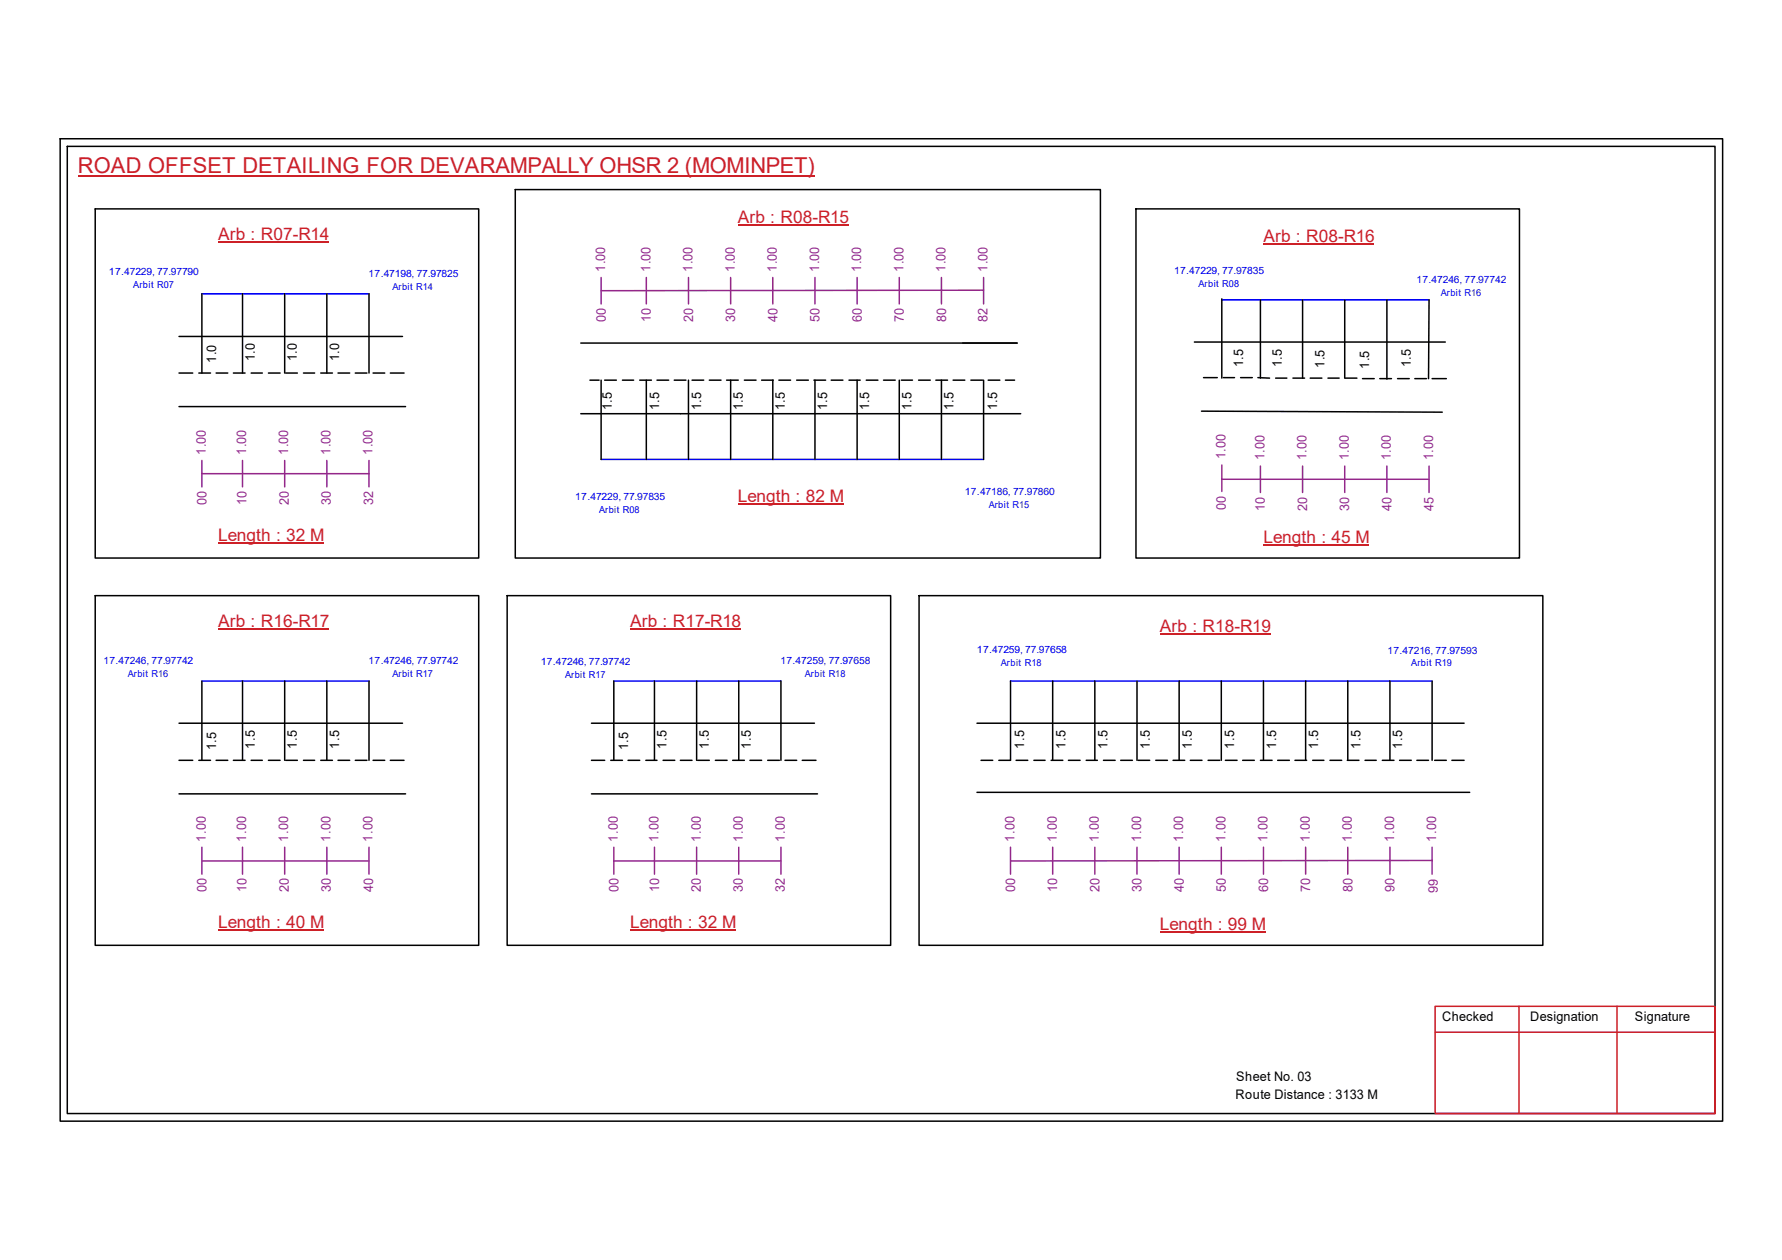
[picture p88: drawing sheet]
<svg xmlns="http://www.w3.org/2000/svg" width="297mm" height="210mm" viewBox="0 0 297 210" stroke-linecap="round" stroke-linejoin="round" font-family="sans-serif">
<defs><g id="words">
<text font-size="3.6" fill="#cd2027" x="13" y="28.9">ROAD OFFSET DETAILING FOR DEVARAMPALLY OHSR 2 (MOMINPET)</text>
<g font-size="2.9" fill="#cd2027">
<text x="36.4" y="40">Arb : R07-R14</text>
<text x="123" y="37.2">Arb : R08-R15</text>
<text x="210.6" y="40.3">Arb : R08-R16</text>
<text x="123" y="83.7">Length : 82 M</text>
<text x="36.4" y="90.1">Length : 32 M</text>
<text x="210.6" y="90.4">Length : 45 M</text>
<text x="36.4" y="104.5">Arb : R16-R17</text>
<text x="105" y="104.5">Arb : R17-R18</text>
<text x="193.3" y="105.2">Arb : R18-R19</text>
<text x="36.4" y="154.6">Length : 40 M</text>
<text x="105" y="154.6">Length : 32 M</text>
<text x="193.3" y="154.9">Length : 99 M</text>
</g>
<g font-size="2.2" fill="#93278f">
<text x="100.9" y="45.3" transform="rotate(-90 100.9 45.3)">1.00</text>
<text x="108.4" y="45.3" transform="rotate(-90 108.4 45.3)">1.00</text>
<text x="115.4" y="45.3" transform="rotate(-90 115.4 45.3)">1.00</text>
<text x="122.5" y="45.3" transform="rotate(-90 122.5 45.3)">1.00</text>
<text x="129.5" y="45.3" transform="rotate(-90 129.5 45.3)">1.00</text>
<text x="136.5" y="45.3" transform="rotate(-90 136.5 45.3)">1.00</text>
<text x="143.5" y="45.3" transform="rotate(-90 143.5 45.3)">1.00</text>
<text x="150.6" y="45.3" transform="rotate(-90 150.6 45.3)">1.00</text>
<text x="157.6" y="45.3" transform="rotate(-90 157.6 45.3)">1.00</text>
<text x="164.6" y="45.3" transform="rotate(-90 164.6 45.3)">1.00</text>
<text x="101" y="53.7" transform="rotate(-90 101 53.7)">00</text>
<text x="108.5" y="53.7" transform="rotate(-90 108.5 53.7)">10</text>
<text x="115.5" y="53.7" transform="rotate(-90 115.5 53.7)">20</text>
<text x="122.6" y="53.7" transform="rotate(-90 122.6 53.7)">30</text>
<text x="129.6" y="53.7" transform="rotate(-90 129.6 53.7)">40</text>
<text x="136.6" y="53.7" transform="rotate(-90 136.6 53.7)">50</text>
<text x="143.6" y="53.7" transform="rotate(-90 143.6 53.7)">60</text>
<text x="150.7" y="53.7" transform="rotate(-90 150.7 53.7)">70</text>
<text x="157.7" y="53.7" transform="rotate(-90 157.7 53.7)">80</text>
<text x="164.6" y="53.7" transform="rotate(-90 164.6 53.7)">82</text>
<text x="34.3" y="75.8" transform="rotate(-90 34.3 75.8)">1.00</text>
<text x="41" y="75.8" transform="rotate(-90 41 75.8)">1.00</text>
<text x="48" y="75.8" transform="rotate(-90 48 75.8)">1.00</text>
<text x="55.1" y="75.8" transform="rotate(-90 55.1 75.8)">1.00</text>
<text x="62.1" y="75.8" transform="rotate(-90 62.1 75.8)">1.00</text>
<text x="204.3" y="76.5" transform="rotate(-90 204.3 76.5)">1.00</text>
<text x="210.8" y="76.7" transform="rotate(-90 210.8 76.7)">1.00</text>
<text x="217.8" y="76.7" transform="rotate(-90 217.8 76.7)">1.00</text>
<text x="224.8" y="76.7" transform="rotate(-90 224.8 76.7)">1.00</text>
<text x="231.9" y="76.7" transform="rotate(-90 231.9 76.7)">1.00</text>
<text x="238.9" y="76.7" transform="rotate(-90 238.9 76.7)">1.00</text>
<text x="34.4" y="84.2" transform="rotate(-90 34.4 84.2)">00</text>
<text x="41.1" y="84.2" transform="rotate(-90 41.1 84.2)">10</text>
<text x="48.1" y="84.2" transform="rotate(-90 48.1 84.2)">20</text>
<text x="55.2" y="84.2" transform="rotate(-90 55.2 84.2)">30</text>
<text x="62.2" y="84.2" transform="rotate(-90 62.2 84.2)">32</text>
<text x="204.3" y="84.9" transform="rotate(-90 204.3 84.9)">00</text>
<text x="210.9" y="85.2" transform="rotate(-90 210.9 85.2)">10</text>
<text x="217.9" y="85.2" transform="rotate(-90 217.9 85.2)">20</text>
<text x="224.9" y="85.2" transform="rotate(-90 224.9 85.2)">30</text>
<text x="231.9" y="85.2" transform="rotate(-90 231.9 85.2)">40</text>
<text x="239" y="85.2" transform="rotate(-90 239 85.2)">45</text>
<text x="34.3" y="140.2" transform="rotate(-90 34.3 140.2)">1.00</text>
<text x="41" y="140.2" transform="rotate(-90 41 140.2)">1.00</text>
<text x="48" y="140.2" transform="rotate(-90 48 140.2)">1.00</text>
<text x="55.1" y="140.2" transform="rotate(-90 55.1 140.2)">1.00</text>
<text x="62.1" y="140.2" transform="rotate(-90 62.1 140.2)">1.00</text>
<text x="103" y="140.2" transform="rotate(-90 103 140.2)">1.00</text>
<text x="109.8" y="140.2" transform="rotate(-90 109.8 140.2)">1.00</text>
<text x="116.8" y="140.2" transform="rotate(-90 116.8 140.2)">1.00</text>
<text x="123.8" y="140.2" transform="rotate(-90 123.8 140.2)">1.00</text>
<text x="130.8" y="140.2" transform="rotate(-90 130.8 140.2)">1.00</text>
<text x="169.1" y="140.2" transform="rotate(-90 169.1 140.2)">1.00</text>
<text x="176.1" y="140.2" transform="rotate(-90 176.1 140.2)">1.00</text>
<text x="183.2" y="140.2" transform="rotate(-90 183.2 140.2)">1.00</text>
<text x="190.2" y="140.2" transform="rotate(-90 190.2 140.2)">1.00</text>
<text x="197.2" y="140.2" transform="rotate(-90 197.2 140.2)">1.00</text>
<text x="204.3" y="140.2" transform="rotate(-90 204.3 140.2)">1.00</text>
<text x="211.3" y="140.2" transform="rotate(-90 211.3 140.2)">1.00</text>
<text x="218.3" y="140.2" transform="rotate(-90 218.3 140.2)">1.00</text>
<text x="225.3" y="140.2" transform="rotate(-90 225.3 140.2)">1.00</text>
<text x="232.4" y="140.2" transform="rotate(-90 232.4 140.2)">1.00</text>
<text x="239.4" y="140.2" transform="rotate(-90 239.4 140.2)">1.00</text>
<text x="34.4" y="148.7" transform="rotate(-90 34.4 148.7)">00</text>
<text x="41.1" y="148.7" transform="rotate(-90 41.1 148.7)">10</text>
<text x="48.1" y="148.7" transform="rotate(-90 48.1 148.7)">20</text>
<text x="55.2" y="148.7" transform="rotate(-90 55.2 148.7)">30</text>
<text x="62.2" y="148.7" transform="rotate(-90 62.2 148.7)">40</text>
<text x="103.1" y="148.7" transform="rotate(-90 103.1 148.7)">00</text>
<text x="109.9" y="148.7" transform="rotate(-90 109.9 148.7)">10</text>
<text x="116.8" y="148.7" transform="rotate(-90 116.8 148.7)">20</text>
<text x="123.8" y="148.7" transform="rotate(-90 123.8 148.7)">30</text>
<text x="130.8" y="148.7" transform="rotate(-90 130.8 148.7)">32</text>
<text x="169.2" y="148.7" transform="rotate(-90 169.2 148.7)">00</text>
<text x="176.2" y="148.7" transform="rotate(-90 176.2 148.7)">10</text>
<text x="183.3" y="148.7" transform="rotate(-90 183.3 148.7)">20</text>
<text x="190.3" y="148.7" transform="rotate(-90 190.3 148.7)">30</text>
<text x="197.3" y="148.7" transform="rotate(-90 197.3 148.7)">40</text>
<text x="204.3" y="148.7" transform="rotate(-90 204.3 148.7)">50</text>
<text x="211.4" y="148.7" transform="rotate(-90 211.4 148.7)">60</text>
<text x="218.4" y="148.7" transform="rotate(-90 218.4 148.7)">70</text>
<text x="225.4" y="148.7" transform="rotate(-90 225.4 148.7)">80</text>
<text x="232.4" y="148.7" transform="rotate(-90 232.4 148.7)">90</text>
<text x="239.6" y="148.8" transform="rotate(-90 239.6 148.8)">99</text>
</g>
<g font-size="2.2">
<text x="36" y="60.5" transform="rotate(-90 36 60.5)">1.0</text>
<text x="42.5" y="60.2" transform="rotate(-90 42.5 60.2)">1.0</text>
<text x="49.5" y="60.2" transform="rotate(-90 49.5 60.2)">1.0</text>
<text x="56.5" y="60.2" transform="rotate(-90 56.5 60.2)">1.0</text>
<text x="207.2" y="61.2" transform="rotate(-90 207.2 61.2)">1.5</text>
<text x="213.7" y="61.2" transform="rotate(-90 213.7 61.2)">1.5</text>
<text x="220.8" y="61.3" transform="rotate(-90 220.8 61.3)">1.5</text>
<text x="228.2" y="61.5" transform="rotate(-90 228.2 61.5)">1.5</text>
<text x="235.2" y="61.2" transform="rotate(-90 235.2 61.2)">1.5</text>
<text x="102" y="68.3" transform="rotate(-90 102 68.3)">1.5</text>
<text x="109.9" y="68.3" transform="rotate(-90 109.9 68.3)">1.5</text>
<text x="116.9" y="68.3" transform="rotate(-90 116.9 68.3)">1.5</text>
<text x="123.8" y="68.3" transform="rotate(-90 123.8 68.3)">1.5</text>
<text x="130.8" y="68.3" transform="rotate(-90 130.8 68.3)">1.5</text>
<text x="137.9" y="68.3" transform="rotate(-90 137.9 68.3)">1.5</text>
<text x="144.9" y="68.3" transform="rotate(-90 144.9 68.3)">1.5</text>
<text x="151.9" y="68.3" transform="rotate(-90 151.9 68.3)">1.5</text>
<text x="159" y="68.3" transform="rotate(-90 159 68.3)">1.5</text>
<text x="166.2" y="68.3" transform="rotate(-90 166.2 68.3)">1.5</text>
<text x="36" y="125" transform="rotate(-90 36 125)">1.5</text>
<text x="42.5" y="124.7" transform="rotate(-90 42.5 124.7)">1.5</text>
<text x="49.5" y="124.7" transform="rotate(-90 49.5 124.7)">1.5</text>
<text x="56.5" y="124.7" transform="rotate(-90 56.5 124.7)">1.5</text>
<text x="104.7" y="125" transform="rotate(-90 104.7 125)">1.5</text>
<text x="111.1" y="124.7" transform="rotate(-90 111.1 124.7)">1.5</text>
<text x="118.1" y="124.7" transform="rotate(-90 118.1 124.7)">1.5</text>
<text x="125.2" y="124.7" transform="rotate(-90 125.2 124.7)">1.5</text>
<text x="170.7" y="124.7" transform="rotate(-90 170.7 124.7)">1.5</text>
<text x="177.6" y="124.7" transform="rotate(-90 177.6 124.7)">1.5</text>
<text x="184.6" y="124.7" transform="rotate(-90 184.6 124.7)">1.5</text>
<text x="191.6" y="124.7" transform="rotate(-90 191.6 124.7)">1.5</text>
<text x="198.7" y="124.7" transform="rotate(-90 198.7 124.7)">1.5</text>
<text x="205.7" y="124.7" transform="rotate(-90 205.7 124.7)">1.5</text>
<text x="212.7" y="124.7" transform="rotate(-90 212.7 124.7)">1.5</text>
<text x="219.7" y="124.7" transform="rotate(-90 219.7 124.7)">1.5</text>
<text x="226.8" y="124.7" transform="rotate(-90 226.8 124.7)">1.5</text>
<text x="233.7" y="124.7" transform="rotate(-90 233.7 124.7)">1.5</text>
<text x="240.4" y="170.1">Checked</text>
<text x="255.1" y="170.1">Designation</text>
<text x="272.5" y="170.1">Signature</text>
<text x="205.9" y="183.1">Route Distance : 3133 M</text>
<text x="206" y="180">Sheet No. 03</text>
</g>
<g font-size="1.7" fill="#00f">
<text x="18.2" y="45.8">17.47229, 77.97790</text>
<text x="61.4" y="46.1">17.47198, 77.97825</text>
<text x="195.7" y="45.6">17.47229, 77.97835</text>
<text x="236.1" y="47.2">17.47246, 77.97742</text>
<text x="95.9" y="83.3">17.47229, 77.97835</text>
<text x="160.8" y="82.5">17.47186, 77.97860</text>
<text x="17.2" y="110.7">17.47246, 77.97742</text>
<text x="61.4" y="110.7">17.47246, 77.97742</text>
<text x="90.1" y="110.7">17.47246, 77.97742</text>
<text x="130.1" y="110.7">17.47259, 77.97658</text>
<text x="162.9" y="108.8">17.47259, 77.97658</text>
<text x="231.3" y="108.9">17.47216, 77.97593</text>
</g>
<g font-size="1.6" fill="#00f">
<text x="22.2" y="47.9">Arbit R07</text>
<text x="199.8" y="47.8">Arbit R08</text>
<text x="65.4" y="48.3">Arbit R14</text>
<text x="240.2" y="49.3">Arbit R16</text>
<text x="99.9" y="85.4">Arbit R08</text>
<text x="164.8" y="84.6">Arbit R15</text>
<text x="21.3" y="112.8">Arbit R16</text>
<text x="65.4" y="112.8">Arbit R17</text>
<text x="94.2" y="112.9">Arbit R17</text>
<text x="134.2" y="112.8">Arbit R18</text>
<text x="166.8" y="110.9">Arbit R18</text>
<text x="235.2" y="111">Arbit R19</text>
</g>
</g></defs>
<g fill="none" stroke="#000" stroke-width=".25">
<path d="M10 23.1h277.1v163.7h-277.1zM11.2 24.4h274.7v161.1h-274.7zM15.9 34.8h63.9v58.2h-63.9zM85.9 31.6h97.5v61.4h-97.5zM189.4 34.8h63.9v58.2h-63.9zM29.8 56h37.3M33.7 48.9v13.2M40.4 48.9v13.2M47.5 48.9v13.2M54.5 48.9v13.2M61.5 48.9v13.2M96.8 57.1h72.7"/>
<path d="M199.1 57h41.8M203.7 49.8v13.2M210.1 50v13M217.1 50v13M224.2 50v13M231.2 50v13.2M238.2 50l-.1 13.1M29.8 67.7h37.8M29.8 62.1h2.3M33.1 62.1h2M36 62.1h2M38.9 62.1h1.9"/>
<path d="M41.9 62.1h1.8M44.7 62.1h2M47.6 62.1h2M50.6 62.1h1.8M53.5 62.1h1.9M56.3 62.1h2M59.2 62.1h2M62.2 62.1h1.9M65.1 62.1h2.2M96.8 68.9h73.3M98.3 63.3h1.6M100.2 63.3v13.2"/>
<path d="M100.8 63.3h1.9M103.8 63.3h1.8M106.6 63.3h2M107.7 63.3v13.2M109.5 63.3h2M112.4 63.3h1.9M114.8 63.3v13.2M115.4 63.3h1.9M118.2 63.3h2M121.1 63.3h2M121.8 63.3v13.2M124.1 63.3h1.9"/>
<path d="M127 63.3h1.9M128.8 63.3v13.2M129.8 63.3h2M132.8 63.3h1.9M135.7 63.3h1.9M135.8 63.3v13.2M138.6 63.3h1.9M141.5 63.3h1.9M142.9 63.3v13.2M144.4 63.3h1.9M147.3 63.3h1.9M149.9 63.3v13.2"/>
<path d="M150.2 63.3h1.9M153.1 63.3h2M156 63.3h1.9M156.9 63.3v13.2M158.9 63.3h1.9M161.8 63.3h2M164 63.3v13.2M164.7 63.3h2M167.6 63.3h1.5M200.3 68.5l40.1 .2M200.6 62.9h2.3M203.9 62.9h1.9"/>
<path d="M206.8 62.9h1.9M209.7 62.9l1.9 .1M212.6 63h1.9M215.5 63h2M218.4 63h1.9M221.4 63h1.8M224.2 63h2M227.1 63.1h2M230 63.1h1.9M233 63.1h1.9M235.8 63.1h2M238.7 63.1h2.4"/>
<path d="M15.9 99.2h63.9v58.3h-63.9zM84.5 99.2h64v58.3h-64zM153.2 99.2h104v58.3h-104zM33.7 113.5v13.2M40.4 113.5v13.2M47.5 113.5v13.2M54.5 113.5v13.2M61.5 113.5v13.2M102.3 113.5v13.2M109.1 113.5v13.2M116.1 113.5v13.2M123.1 113.5v13.2"/>
<path d="M130.2 113.5v13.2M168.4 113.5v13.2h-1.9M175.5 113.5v13.2M182.5 113.5v13.2M189.5 113.5v13.2M196.6 113.5v13.2M203.6 113.5v13.2M210.6 113.5v13.2M217.6 113.5v13.2M224.7 113.5v13.2M231.7 113.5v13.2M238.7 113.5v13.2"/>
<path d="M29.8 120.5h37.3M29.8 132.2h37.8M29.8 126.7h2.3M33.1 126.7h2M36 126.7h2M38.9 126.7h1.9M41.9 126.7h1.8M44.7 126.7h2M47.6 126.7h2M50.6 126.7h1.8M53.5 126.7h1.9M56.3 126.7h2"/>
<path d="M59.2 126.7h2M62.2 126.7h1.9M65.1 126.7h2.2M98.6 120.5h37.2M98.6 132.2h37.7M98.6 126.7h2.2M101.8 126.7h2M104.7 126.7h1.9M107.7 126.7h1.8M110.5 126.7h2M113.4 126.7h2M116.3 126.7h1.9"/>
<path d="M119.2 126.7h2M122.1 126.7h2M125 126.7h2M128 126.7h1.9M130.8 126.7h2M133.7 126.7h2.3M162.9 120.5h81.1M162.9 132h82.1M163.5 126.7h2M169.4 126.7h1.9M172.3 126.7h1.9M175.2 126.7h2"/>
<path d="M178.1 126.7h1.9M181.1 126.7h1.8M183.9 126.7h2M186.8 126.7h2M189.7 126.7h1.9M192.7 126.7h1.9M195.5 126.7h2M198.4 126.7h2M201.4 126.7h1.9M204.3 126.7h1.9M207.1 126.7h2M210.1 126.7h1.9"/>
<path d="M213 126.7h1.9M215.9 126.7h1.9M218.8 126.7h1.9M221.7 126.7h1.9M224.6 126.7h1.9M227.5 126.7h1.9M230.4 126.7h2M233.3 126.7h1.9M236.2 126.7h1.9M239.1 126.7h2M242 126.7h2"/>
</g>
<path d="M239.2 167.6h46.7v17.9h-46.7zM239.2 172h46.7M253.2 167.6v17.9M269.5 167.6v17.9" fill="none" stroke="#cc1f26" stroke-width=".25"/>
<path d="M13 29.3h122.8" fill="none" stroke="#cd2027" stroke-width=".25"/>
<path d="M33.7 48.9h27.8M203.7 50h34.5M100.2 76.5h63.8M33.7 113.5h27.8M102.3 113.5h27.9M168.4 113.5h70.3" fill="none" stroke="#00f" stroke-width=".25"/>
<g fill="none" stroke="#93278f" stroke-width=".25">
<path d="M100.2 46.2v4.4M107.7 46.2v4.4M114.8 46.2v4.4M121.8 46.2v4.4M128.8 46.2v4.4M135.8 46.2v4.4M142.9 46.2v4.4M149.9 46.2v4.4M156.9 46.2v4.4M164 48.3l-63.8 .1M164 46.2v4.4M33.7 78.9h27.8"/>
<path d="M33.7 76.7v4.4M40.4 76.7v4.4M47.5 76.7v4.4M54.5 76.7v4.4M61.5 76.7v4.4M203.7 79.8h34.5M203.7 77.5v4.4M210.1 77.6v4.4M217.1 77.6v4.4M224.2 77.6v4.4M231.2 77.6v4.4M238.2 77.6v4.4"/>
<path d="M33.7 141.1v4.5M33.7 143.4h27.8M40.4 141.1v4.5M47.5 141.1v4.5M54.5 141.1v4.5M61.5 141.1v4.5M102.3 143.4h27.9M102.3 141.1v4.5M109.1 141.1v4.5M116.1 141.1v4.5M123.1 141.1v4.5M130.2 141.1v4.5"/>
<path d="M168.4 141.1v4.5M175.5 141.1v4.5M182.5 141.1v4.5M189.5 141.1v4.5M196.6 141.1v4.5M203.6 141.1v4.5M210.6 141.1v4.5M217.6 141.1v4.5M224.7 141.1v4.5M231.7 141.1v4.5M238.7 143.3l-70.3 .1M238.7 141.1v4.5"/>
</g>
<path d="M123 37.5h18.4M36.4 40.3h18.4M210.6 40.6h18.5M36.4 90.4h17.6M123 84h17.6M210.6 90.8h17.6M36.4 104.8h18.4M105 104.8h18.5M193.3 105.6h18.5M36.4 154.9h17.6M105 154.9h17.6M193.3 155.2h17.6" fill="none" stroke="#cd2027" stroke-width=".17"/>
<use href="#words"/>
</svg>
